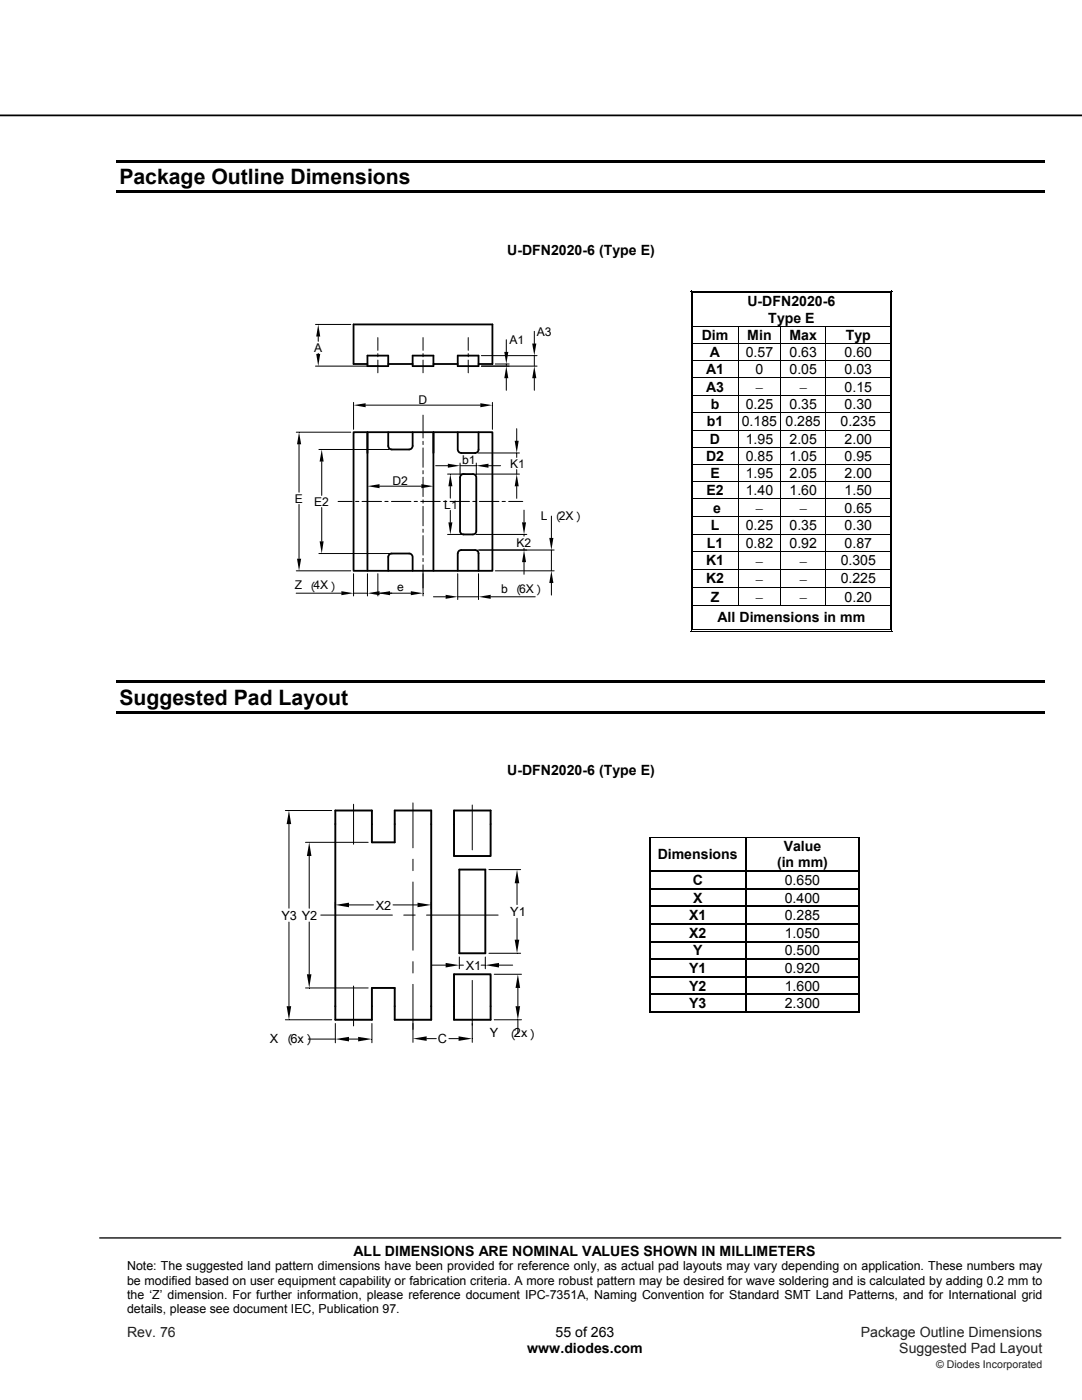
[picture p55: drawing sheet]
<svg xmlns="http://www.w3.org/2000/svg" width="216mm" height="279mm" viewBox="0 0 216 279" stroke-linecap="round" stroke-linejoin="round" font-family="sans-serif">
<defs><g id="words">
<g font-size="4.2">
<text x="23.8" y="36.7">Package Outline Dimensions</text>
<text x="23.8" y="140.6">Suggested Pad Layout</text>
</g>
<g font-size="2.8">
<text x="101.2" y="50.9">U-DFN2020-6 (Type E)</text>
<text x="149.1" y="61.1">U-DFN2020-6</text>
<text x="153.3" y="64.4">Type E</text>
<text x="140" y="67.8">Dim</text>
<text x="141.7" y="71.2">A</text>
<text x="148.8" y="71.2">0.57</text>
<text x="149.1" y="67.8">Min</text>
<text x="157.5" y="67.8">Max</text>
<text x="157.5" y="71.2">0.63</text>
<text x="168.5" y="71.2">0.60</text>
<text x="168.8" y="67.8">Typ</text>
<text x="140.9" y="74.6">A1</text>
<text x="150.8" y="74.6">0</text>
<text x="157.5" y="74.6">0.05</text>
<text x="168.5" y="74.6">0.03</text>
<text x="140.9" y="78.2">A3</text>
<text x="141.8" y="81.7">b</text>
<text x="148.8" y="81.7">0.25</text>
<text x="150.8" y="78.3">−</text>
<text x="157.5" y="81.7">0.35</text>
<text x="159.5" y="78.3">−</text>
<text x="168.5" y="81.7">0.30</text>
<text x="168.5" y="78.2">0.15</text>
<text x="141" y="85.1">b1</text>
<text x="141.7" y="88.5">D</text>
<text x="148" y="85.1">0.185</text>
<text x="148.8" y="88.5">1.95</text>
<text x="156.7" y="85.1">0.285</text>
<text x="157.5" y="88.5">2.05</text>
<text x="167.7" y="85.1">0.235</text>
<text x="168.5" y="88.5">2.00</text>
<text x="140.9" y="91.9">D2</text>
<text x="141.8" y="95.4">E</text>
<text x="148.8" y="91.9">0.85</text>
<text x="148.8" y="95.4">1.95</text>
<text x="157.5" y="91.9">1.05</text>
<text x="157.5" y="95.4">2.05</text>
<text x="168.5" y="91.9">0.95</text>
<text x="168.5" y="95.4">2.00</text>
<text x="141" y="98.8">E2</text>
<text x="148.8" y="98.8">1.40</text>
<text x="157.5" y="98.8">1.60</text>
<text x="168.5" y="98.8">1.50</text>
<text x="141.8" y="105.9">L</text>
<text x="142.3" y="102.3">e</text>
<text x="148.8" y="105.9">0.25</text>
<text x="150.8" y="102.4">−</text>
<text x="157.5" y="105.9">0.35</text>
<text x="159.5" y="102.4">−</text>
<text x="168.5" y="105.9">0.30</text>
<text x="168.5" y="102.3">0.65</text>
<text x="140.9" y="112.8">K1</text>
<text x="141" y="109.3">L1</text>
<text x="148.8" y="109.3">0.82</text>
<text x="150.8" y="112.9">−</text>
<text x="157.5" y="109.3">0.92</text>
<text x="159.5" y="112.9">−</text>
<text x="167.7" y="112.8">0.305</text>
<text x="168.5" y="109.3">0.87</text>
<text x="140.9" y="116.4">K2</text>
<text x="150.8" y="116.6">−</text>
<text x="159.5" y="116.6">−</text>
<text x="167.7" y="116.4">0.225</text>
<text x="141.8" y="120.1">Z</text>
<text x="143.2" y="124.2">All Dimensions in mm</text>
<text x="150.8" y="120.2">−</text>
<text x="159.5" y="120.2">−</text>
<text x="168.5" y="120.1">0.20</text>
<text x="101.2" y="154.7">U-DFN2020-6 (Type E)</text>
<text x="131.2" y="171.5">Dimensions</text>
<text x="155" y="173.1">(in mm)</text>
<text x="156.4" y="169.9">Value</text>
<text x="138.2" y="176.6">C</text>
<text x="156.6" y="176.6">0.650</text>
<text x="137.5" y="183.7">X1</text>
<text x="138.3" y="180.1">X</text>
<text x="156.6" y="180.1">0.400</text>
<text x="156.6" y="183.7">0.285</text>
<text x="137.5" y="187.2">X2</text>
<text x="138.3" y="190.7">Y</text>
<text x="156.6" y="190.7">0.500</text>
<text x="156.6" y="187.2">1.050</text>
<text x="137.5" y="194.2">Y1</text>
<text x="137.5" y="197.7">Y2</text>
<text x="156.6" y="194.2">0.920</text>
<text x="156.6" y="197.7">1.600</text>
<text x="137.5" y="201.2">Y3</text>
<text x="156.6" y="201.2">2.300</text>
<text x="70.6" y="250.6">ALL DIMENSIONS ARE NOMINAL VALUES SHOWN IN MILLIMETERS</text>
<text x="110.9" y="266.8">55 of 263</text>
<text x="105.2" y="270.1">www.diodes.com</text>
</g>
<g font-size="2.8" fill="#231f20">
<text x="25.4" y="266.8">Rev. 76</text>
<text x="171.8" y="266.8">Package Outline Dimensions</text>
<text x="179.5" y="270.1">Suggested Pad Layout</text>
</g>
<g font-size="2.5">
<text x="56.2" y="183.6">Y3 Y2</text>
<text x="75" y="181.5">X2</text>
<text x="101.8" y="182.8">Y1</text>
<text x="92.9" y="193.5">X1</text>
<text x="53.9" y="208.1">X</text>
<text x="58" y="208.1">6x</text>
<text x="58.3" y="208.8" transform="rotate(-90 58.3 208.8)">︵</text>
<text x="63.4" y="208.8" transform="rotate(-90 63.4 208.8)">︶</text>
<text x="87.4" y="208.2">C</text>
<text x="97.8" y="207">Y</text>
<text x="102.6" y="207">2x</text>
<text x="102.9" y="207.7" transform="rotate(-90 102.9 207.7)">︵</text>
<text x="107.9" y="207.7" transform="rotate(-90 107.9 207.7)">︶</text>
<text x="25.4" y="253.5">Note: The suggested land pattern dimensions have been provided for reference only, as actual pad layouts may vary depending on application. These numbers may</text>
<text x="25.4" y="256.4">be modified based on user equipment capability or fabrication criteria. A more robust pattern may be desired for wave soldering and is calculated by adding 0.2 mm to</text>
<text x="25.4" y="259.2">the ‘Z’ dimension. For further information, please reference document IPC-7351A, Naming Convention for Standard SMT Land Patterns, and for International grid</text>
<text x="25.4" y="262.1">details, please see document IEC, Publication 97.</text>
</g>
<g font-size="2.4">
<text x="62.7" y="70.2">A</text>
<text x="101.7" y="68.7">A1</text>
<text x="107.1" y="67">A3</text>
<text x="83.5" y="80.5">D</text>
<text x="92.2" y="92.6">b1</text>
<text x="101.8" y="93.4">K1</text>
<text x="58.8" y="100.3">E</text>
<text x="62.7" y="101">E2</text>
<text x="78.3" y="96.7">D2</text>
<text x="88.6" y="101.5">L1</text>
<text x="107.9" y="103.7">L</text>
<text x="111.5" y="103.7">2X</text>
<text x="111.8" y="104.3" transform="rotate(-90 111.8 104.3)">︵</text>
<text x="117" y="104.3" transform="rotate(-90 117 104.3)">︶</text>
<text x="103.1" y="109.1">K2</text>
<text x="58.8" y="117.6">Z</text>
<text x="62.6" y="117.6">4X</text>
<text x="62.9" y="118.3" transform="rotate(-90 62.9 118.3)">︵</text>
<text x="68.1" y="118.3" transform="rotate(-90 68.1 118.3)">︶</text>
<text x="79.2" y="118">e</text>
<text x="100" y="118.3">b</text>
<text x="103.6" y="118.3">6X</text>
<text x="103.9" y="119" transform="rotate(-90 103.9 119)">︵</text>
<text x="109.1" y="119" transform="rotate(-90 109.1 119)">︶</text>
</g>
<text font-size="2.1" fill="#231f20" x="186.8" y="273">© Diodes Incorporated</text>
</g></defs>
<path d="M0 23h215.9" fill="none" stroke="#000" stroke-width=".35"/>
<path d="M19.9 247.1h191.8" fill="none" stroke="#000" stroke-width=".26"/>
<path d="M23.3 31.9h185.2v.5h-185.2zM23.3 38h185.2v.5h-185.2z" fill="#000"/>
<g fill="#fff">
<path d="M138.3 58.5h39.2v6.5h-39.2z"/>
<path d="M138.8 58.5h38.3v3.3h-38.3z"/>
<path d="M138.8 61.8h38.3v3.2h-38.3z"/>
</g>
<path d="M137.8 58h.2v.5h-.2zM137.8 58h.5v.2h-.5zM138.2 58.3h.1v.2h-.1z" fill="#000"/>
<path d="M138.3 58.1h39.2M138.3 58.4h39.2" fill="none" stroke="#000" stroke-width=".2"/>
<path d="M138.3 58.5h39.2z" fill="#fff"/>
<path d="M177.5 58h.6v.2h-.6zM177.5 58.3h.2v.2h-.2zM177.9 58h.2v.5h-.2z" fill="#000"/>
<path d="M137.9 58.5v6.5M138.2 58.5v6.5M177.6 58.5v6.5M178 58.5v6.5" fill="none" stroke="#000" stroke-width=".2"/>
<g fill="#fff">
<path d="M138.3 65.2h8.9v3.2h-8.9z"/>
<path d="M138.8 65.2h7.8v3.2h-7.8z"/>
<path d="M147.4 65.2h8.3v3.2h-8.3z"/>
<path d="M148 65.2h7.1v3.2h-7.1z"/>
<path d="M155.9 65.2h8.8v3.2h-8.8z"/>
<path d="M156.5 65.2h7.6v3.2h-7.6z"/>
</g>
<path d="M137.8 65h.2v.2h-.2zM138.2 65h.1v.2h-.1zM177.5 65h.2v.2h-.2zM177.9 65h.2v.2h-.2z" fill="#000"/>
<path d="M137.9 65.2v3.2M138.2 65.2v3.2M138.3 65.1h39.2M147.3 65.2v3.2M155.8 65.2v3.2M164.8 65.2v3.2M177.6 65.2v3.2M178 65.2v3.2" fill="none" stroke="#000" stroke-width=".2"/>
<g fill="#fff">
<path d="M138.3 68.6h8.9v3.3h-8.9z"/>
<path d="M138.8 68.6h7.8v3.3h-7.8z"/>
<path d="M147.4 68.6h8.3v3.3h-8.3z"/>
<path d="M148 68.6h7.1v3.3h-7.1z"/>
<path d="M155.9 68.6h8.8v3.3h-8.8z"/>
<path d="M156.5 68.6h7.6v3.3h-7.6z"/>
</g>
<path d="M137.8 68.4h.2v.2h-.2zM137.8 71.9h.2v.1h-.2zM137.8 75.3h.2v.1h-.2zM138.2 68.4h.1v.2h-.1zM138.2 71.9h.1v.1h-.1zM138.2 75.3h.1v.1h-.1zM177.5 68.4h.2v.2h-.2zM177.5 71.9h.2v.1h-.2zM177.5 75.3h.2v.1h-.2zM177.9 68.4h.2v.2h-.2zM177.9 71.9h.2v.1h-.2zM177.9 75.3h.2v.1h-.2z" fill="#000"/>
<g fill="none" stroke="#000" stroke-width=".2">
<path d="M137.9 68.6v3.3M137.9 72v3.3M137.9 75.4v3.5M138.2 68.6v3.3M138.2 72v3.3M138.2 75.4v3.5M138.3 68.5h39.2M138.3 71.9h39.2M138.3 75.4h39.2M147.3 68.6v3.3M147.3 72v3.3M147.3 75.4v3.5"/>
<path d="M155.8 68.6v3.3M155.8 72v3.3M155.8 75.4v3.5M164.8 68.6v3.3M164.8 72v3.3M164.8 75.4v3.5M177.6 68.6v3.3M177.6 72v3.3M177.6 75.4v3.5M178 68.6v3.3M178 72v3.3M178 75.4v3.5"/>
</g>
<g fill="#fff">
<path d="M138.3 79.1h8.9v3.2h-8.9z"/>
<path d="M138.8 79.1h7.8v3.2h-7.8z"/>
<path d="M147.4 79.1h8.3v3.2h-8.3z"/>
<path d="M148 79.1h7.1v3.2h-7.1z"/>
<path d="M155.9 79.1h8.8v3.2h-8.8z"/>
<path d="M156.5 79.1h7.6v3.2h-7.6z"/>
</g>
<path d="M137.8 78.9h.2v.2h-.2zM138.2 78.9h.1v.2h-.1zM177.5 78.9h.2v.2h-.2zM177.9 78.9h.2v.2h-.2z" fill="#000"/>
<path d="M137.9 79.1v3.2M138.2 79.1v3.2M138.3 79h39.2M147.3 79.1v3.2M155.8 79.1v3.2M164.8 79.1v3.2M177.6 79.1v3.2M178 79.1v3.2" fill="none" stroke="#000" stroke-width=".2"/>
<g fill="#fff">
<path d="M138.3 82.5h8.9v3.2h-8.9z"/>
<path d="M138.8 82.5h7.8v3.2h-7.8z"/>
<path d="M147.4 82.5h8.3v3.2h-8.3z"/>
<path d="M148 82.5h7.1v3.2h-7.1z"/>
<path d="M155.9 82.5h8.8v3.2h-8.8z"/>
<path d="M156.5 82.5h7.6v3.2h-7.6z"/>
</g>
<path d="M137.8 82.3h.2v.2h-.2zM138.2 82.3h.1v.2h-.1zM177.5 82.3h.2v.2h-.2zM177.9 82.3h.2v.2h-.2z" fill="#000"/>
<path d="M137.9 82.5v3.2M138.2 82.5v3.2M138.3 82.4h39.2M147.3 82.5v3.2M155.8 82.5v3.2M164.8 82.5v3.2M177.6 82.5v3.2M178 82.5v3.2" fill="none" stroke="#000" stroke-width=".2"/>
<g fill="#fff">
<path d="M138.3 85.9h8.9v3.3h-8.9z"/>
<path d="M138.8 85.9h7.8v3.3h-7.8z"/>
<path d="M147.4 85.9h8.3v3.3h-8.3z"/>
<path d="M148 85.9h7.1v3.3h-7.1z"/>
<path d="M155.9 85.9h8.8v3.3h-8.8z"/>
<path d="M156.5 85.9h7.6v3.3h-7.6z"/>
</g>
<g fill="#000">
<path d="M137.8 85.7h.2v.2h-.2zM137.8 89.2h.2v.1h-.2zM137.8 92.6h.2v.2h-.2zM137.8 96h.2v.2h-.2zM137.8 99.4h.2v.2h-.2zM138.2 85.7h.1v.2h-.1zM138.2 89.2h.1v.1h-.1zM138.2 92.6h.1v.2h-.1zM138.2 96h.1v.2h-.1zM138.2 99.4h.1v.2h-.1zM177.5 85.7h.2v.2h-.2zM177.5 89.2h.2v.1h-.2z"/>
<path d="M177.5 92.6h.2v.2h-.2zM177.5 96h.2v.2h-.2zM177.5 99.4h.2v.2h-.2zM177.9 85.7h.2v.2h-.2zM177.9 89.2h.2v.1h-.2zM177.9 92.6h.2v.2h-.2zM177.9 96h.2v.2h-.2zM177.9 99.4h.2v.2h-.2zM137.8 103.1h.2v.2h-.2zM137.8 106.5h.2v.2h-.2zM137.8 109.9h.2v.2h-.2zM137.8 113.6h.2v.1h-.2z"/>
<path d="M137.8 117.2h.2v.1h-.2zM138.2 103.1h.1v.2h-.1zM138.2 106.5h.1v.2h-.1zM138.2 109.9h.1v.2h-.1zM138.2 113.6h.1v.1h-.1zM138.2 117.2h.1v.1h-.1zM177.5 103.1h.2v.2h-.2zM177.5 106.5h.2v.2h-.2zM177.5 109.9h.2v.2h-.2zM177.5 113.6h.2v.1h-.2zM177.5 117.2h.2v.1h-.2zM177.9 103.1h.2v.2h-.2z"/>
<path d="M177.9 106.5h.2v.2h-.2zM177.9 109.9h.2v.2h-.2zM177.9 113.6h.2v.1h-.2zM177.9 117.2h.2v.1h-.2zM23.3 135.8h185.2v.5h-185.2zM137.8 120.8h.2v.2h-.2zM137.8 125.9h.5v.1h-.5zM138.2 120.8h.1v.2h-.1zM138.2 125.5h.1v.2h-.1zM177.5 120.8h.2v.2h-.2zM177.5 125.9h.6v.1h-.6zM177.5 125.5h.2v.2h-.2z"/>
<path d="M177.9 120.8h.2v.2h-.2zM177.9 125.5h.2v.5h-.2zM23.3 141.9h185.2v.5h-185.2zM129.5 167l.1 .3zM129.5 167l.3 .1zM129.5 173.8l.1 .3zM129.5 177.3l.1 .3zM129.7 167.2l.1 .1zM129.7 173.8l.1 .3zM129.7 177.3l.1 .3zM148.8 167.3h.2zM148.8 167l.2 .1z"/>
<path d="M148.8 167.2l.2 .1zM148.8 173.8h.2v.3h-.2zM148.8 177.3h.2v.3h-.2zM171.3 167l.2 .1zM171.3 167.2v.1zM171.3 173.8v.3zM171.3 177.3v.3zM171.4 167l.1 .3zM171.4 173.8l.1 .3zM171.4 177.3l.1 .3zM129.5 180.8l.1 .3zM129.5 184.3l.1 .3z"/>
<path d="M129.5 187.8l.1 .3zM129.5 191.3l.1 .3zM129.5 194.8l.1 .3zM129.5 198.3l.1 .3zM129.7 180.8l.1 .3zM129.7 184.3l.1 .3zM129.7 187.8l.1 .3zM129.7 191.3l.1 .3zM129.7 194.8l.1 .3zM129.7 198.3l.1 .3zM148.8 180.8h.2v.3h-.2zM148.8 184.3h.2v.3h-.2z"/>
<path d="M148.8 187.8h.2v.3h-.2zM148.8 191.3h.2v.3h-.2zM148.8 194.8h.2v.3h-.2zM148.8 198.3h.2v.3h-.2zM171.3 180.8v.3zM171.3 184.3v.3zM171.3 187.8v.3zM171.3 191.3v.3zM171.3 194.8v.3zM171.3 198.3v.3zM171.4 180.8l.1 .3zM171.4 184.3l.1 .3z"/>
<path d="M171.4 187.8l.1 .3zM171.4 191.3l.1 .3zM171.4 194.8l.1 .3zM171.4 198.3l.1 .3zM129.5 202l.3 .1zM129.7 201.9l.1 .1zM148.8 202l.2 .1zM171.3 202l.2 .1zM171.3 201.9v.1zM171.4 201.9l.1 .2z"/>
</g>
<g fill="none" stroke="#000" stroke-width=".2">
<path d="M62.9 64.7h7.1M62.9 73.1h12.6M63.5 67.2v.9M63.5 70.5v.1M75.4 67.4v2.5M75.4 70.6v.6M75.4 71.9v2.5M84.4 67.4v2.5M84.4 70.6v.6M84.4 71.9v2.5M93.4 67.4v2.5M93.4 70.6v.6"/>
<path d="M93.4 71.9v2.5M96.1 73.1h11.1M96.1 71h11.1M98.8 72.6h2.8M101 67.8v2.4M101 72.6v.5M101 75.5v2.4M106.6 66.1v2.5M106.6 71v2.1M106.6 75.5v2.4M59.1 86.3h10.9M59.7 88.7v9.5"/>
<path d="M63.6 89.7h14M64.2 92.1v6.8M70.5 80.3v5.4M73 80.9h22.8M73.3 97.6h.1M75.7 97h8.4M84.4 82.8v4.6M84.4 88.1v.6M84.4 89.4v3.9M84.4 93.9v.7M84.4 95.2v3.9M84.4 99.8v.6"/>
<path d="M86.5 96.5h.1M86.9 92.9h2.5M89.3 94.6h3.6M89.9 97v2.4M91.8 92.4v2.3M91.8 92.9h3.2M94.9 94.6h8.8M95 92.4v2.3M95.4 90.4h8.3M97.5 92.9h2.4M98.3 80.3v5.4M103.1 85.6v2.4"/>
<path d="M103.1 90.4v.9M103.1 93.7v.9M103.1 97v2.5M137.9 85.9v3.3M137.9 89.3v3.3M137.9 92.8v3.2M137.9 96.2v3.2M137.9 99.6v3.5M138.2 85.9v3.3M138.2 89.3v3.3M138.2 92.8v3.2M138.2 96.2v3.2"/>
<path d="M138.2 99.6v3.5M138.3 85.8h39.2M138.3 89.3h39.2M138.3 92.7h39.2M138.3 96.1h39.2M138.3 99.5h39.2M147.3 85.9v3.3M147.3 89.3v3.3M147.3 92.8v3.2M147.3 96.2v3.2M147.3 99.6v3.5M155.8 85.9v3.3"/>
<path d="M155.8 89.3v3.3M155.8 92.8v3.2M155.8 96.2v3.2M155.8 99.6v3.5M164.8 85.9v3.3M164.8 89.3v3.3M164.8 92.8v3.2M164.8 96.2v3.2M164.8 99.6v3.5M177.6 85.9v3.3M177.6 89.3v3.3M177.6 92.8v3.2"/>
<path d="M177.6 96.2v3.2M177.6 99.6v3.5M178 85.9v3.3M178 89.3v3.3M178 92.8v3.2M178 96.2v3.2M178 99.6v3.5M59.1 118.4h9M59.1 113.9h10.9M59.7 100.7v10.8M63.6 110.5h14.4M64.2 101.3v6.7"/>
<path d="M67.5 100.1h2.8M70.5 118.4h2.8M70.5 114.5v4.4M71 100.1h.6M72.2 100.1h3.9M73.3 114.5v4.4M75.4 114.5v4.4M75.7 118.4h6.3M76.8 100.1h.6M78.1 100.1h3.9M82.6 100.1h.7M83.9 100.1h3.9"/>
<path d="M84.4 101v3.9M84.4 105.6v.6M84.4 106.9v3.9M84.4 111.4v.7M84.4 112.7v6.2M86.5 119.1h2.4M88.5 100.1h.7M89.3 106.7h3.6M89.8 100.1h3.9M89.9 101.9v2.3M91.3 114.5v5.2M91.3 119.1h4.2"/>
<path d="M94.3 100.1h.7M95 106.7h10.1M95.4 109.8h15.2M95.5 114.5v5.2M95.7 100.1h3.8M97.9 119.1h8.9M98.8 113.9h11.8M100.2 100.1h.6M101.5 100.1h2.8M104.6 101.8v2.4M104.6 106.7v.3M104.6 109.4v.4"/>
<path d="M104.6 112.2v2.4M110 103v4.4M110 109.8v4.1M110 116.4v2.4M137.9 103.3v3.2M137.9 106.7v3.2M137.9 110.1v3.5M137.9 113.7v3.5M137.9 117.3v3.5M138.2 103.3v3.2M138.2 106.7v3.2M138.2 110.1v3.5"/>
<path d="M138.2 113.7v3.5M138.2 117.3v3.5M138.3 103.2h39.2M138.3 106.6h39.2M138.3 110h39.2M138.3 113.6h39.2M138.3 117.3h39.2M147.3 103.3v3.2M147.3 106.7v3.2M147.3 110.1v3.5M147.3 113.7v3.5M147.3 117.3v3.5"/>
<path d="M155.8 103.3v3.2M155.8 106.7v3.2M155.8 110.1v3.5M155.8 113.7v3.5M155.8 117.3v3.5M164.8 103.3v3.2M164.8 106.7v3.2M164.8 110.1v3.5M164.8 113.7v3.5M164.8 117.3v3.5M177.6 103.3v3.2M177.6 106.7v3.2"/>
<path d="M177.6 110.1v3.5M177.6 113.7v3.5M177.6 117.3v3.5M178 103.3v3.2M178 106.7v3.2M178 110.1v3.5M178 113.7v3.5M178 117.3v3.5M137.9 121v5M138.2 121v4.5M138.3 120.9h39.2M138.3 126h39.2"/>
<path d="M138.3 125.6h39.2M177.6 121v4.5M178 121v4.5M56.9 161.8h9.3M57.7 164.5v16.8M61 168.1h12.5M61.7 170.8v10.5M70.5 160.5v8M82.4 160.2v9M82.4 171.5v2.3M82.4 176v13.6M94.2 160.7v8.9"/>
<path d="M97.6 173.5h6.3M103.2 176.3v4.2M129.5 167.3v6.5M129.5 174.1v3.2M129.5 177.6v3.2M129.7 167.3v6.5M129.7 174.1v3.2M129.7 177.6v3.2M129.8 167.1h19M129.8 167.2h19M149 167.1h22.3M149 167.2h22.3"/>
<path d="M171.3 167.3v6.5M171.3 174.1v3.2M171.3 177.6v3.2M171.5 167.3v6.5M171.5 174.1v3.2M171.5 177.6v3.2M57.7 184v16.8M61 197.2h12.5M61.7 184v10.4M64 182.6h14.3M66.9 180.1v1.2M69.6 180.6h4.9"/>
<path d="M70.5 196.8v7.9M78.4 180.6h4.9M80.6 182.6h2.2M82.4 191.9v2.3M82.4 196.4v11.6M85.1 182.6h14.3M86 180.1v1.2M86.2 192.6h2.7M91.7 191v2.3M91.7 192.6h.8M94.2 195.7v12.3M96 192.6h.8"/>
<path d="M96.8 191v2.3M97.6 190.2h6.3M98.6 194.4h5.5M99.6 192.6h2.7M103.2 183.3v4.2M103.3 197.2v3.6M129.5 181.1v3.2M129.5 184.6v3.2M129.5 188.1v3.2M129.5 191.6v3.2M129.5 195.1v3.2M129.5 198.6v3.5"/>
<path d="M129.7 181.1v3.2M129.7 184.6v3.2M129.7 188.1v3.2M129.7 191.6v3.2M129.7 195.1v3.2M129.7 198.6v3.3M171.3 181.1v3.2M171.3 184.6v3.2M171.3 188.1v3.2M171.3 191.6v3.2M171.3 195.1v3.2M171.3 198.6v3.3"/>
<path d="M171.5 181.1v3.2M171.5 184.6v3.2M171.5 188.1v3.2M171.5 191.6v3.2M171.5 195.1v3.2M171.5 198.6v3.3M56.9 203.5h9.3M61.5 207.4h5.4M66.9 204.3v3.8M69.6 207.4h1.9M74.2 204.3v3.8M85.1 207.3h2"/>
<path d="M89.6 207.3h1.9M98.6 203.5h5.5M103.3 203.5v2.7M129.8 202.1h19M129.8 201.9h19M149 202.1h22.3M149 201.9h22.3"/>
</g>
<g fill="none" stroke="#000" stroke-width=".25">
<path d="M129.8 173.9h19M129.8 177.4h19M148.9 167.3v6.5M148.9 174.1v3.2M148.9 177.6v3.2M149 173.9h22.3M149 177.4h22.3M129.8 180.9h19M129.8 184.4h19M129.8 187.9h19M129.8 191.5h19M129.8 195h19"/>
<path d="M129.8 198.5h19M148.9 181.1v3.2M148.9 184.6v3.2M148.9 188.1v3.2M148.9 191.6v3.2M148.9 195.1v3.2M148.9 198.6v3.4M149 180.9h22.3M149 184.4h22.3M149 187.9h22.3M149 191.5h22.3M149 195h22.3"/>
<path d="M149 198.5h22.3"/>
</g>
<g fill="#000">
<path d="M63.1 70.6h.8l-.4 2.5zM63.5 64.7l.4 2.5h-.8zM101 73.1l.4 2.4h-.8zM100.6 70.2h.8l-.4 2.4zM106.6 73.1l.4 2.4h-.8zM106.2 68.6h.8l-.4 2.4zM59.7 86.3l.4 2.4h-.8zM64.2 89.7l.4 2.4h-.8zM70.5 80.9l2.5-.4v.8zM73.3 97l2.4-.4v.8zM84.1 96.6l2.4 .4-2.4 .4zM89.4 92.5l2.4 .4-2.4 .4z"/>
<path d="M89.9 94.6l.4 2.4h-.8zM95.8 80.5l2.5 .4-2.5 .4zM95 92.9l2.5-.4v.8zM103.1 94.6l.4 2.4h-.8zM102.7 88h.8l-.4 2.4zM59.3 111.5h.8l-.4 2.4zM63.8 108h.8l-.4 2.5zM68.1 118l2.4 .4-2.4 .4zM73.3 118.4l2.4-.4v.8zM75.4 118.4l2.4-.4v.8zM82 118l2.4 .4-2.4 .4zM88.9 118.7l2.4 .4-2.4 .4z"/>
<path d="M89.5 104.2h.8l-.4 2.5zM95.5 119.1l2.4-.4v.8zM104.6 109.8l.4 2.4h-.8zM104.2 104.2h.8l-.4 2.5zM110 113.9l.4 2.5h-.8zM109.6 107.4h.8l-.4 2.4zM57.7 161.8l.4 2.7h-.9zM61.7 168.1l.4 2.7h-.9zM103.2 173.5l.4 2.8h-.9zM61.2 194.4h.9l-.4 2.8zM66.9 180.6l2.7-.5v1zM83.3 180.1l2.7 .5-2.7 .5z"/>
<path d="M88.9 192.2l2.8 .4-2.8 .5zM96.8 192.6l2.8-.4v.9zM102.7 187.5h.9l-.4 2.7zM103.3 194.4l.5 2.8h-.9zM57.2 200.8h.9l-.4 2.7zM66.9 207.4l2.7-.5v.9zM71.5 206.9l2.7 .5-2.7 .4zM82.4 207.3l2.7-.5v.9zM91.5 206.8l2.7 .5-2.7 .4zM102.9 200.8h.9l-.5 2.7z"/>
</g>
<g fill="none" stroke="#000" stroke-width=".36">
<path d="M73.3 71h4.2v2.1h-4.2zM73.3 72.6h-2.8v-7.9h27.8v7.9h-2.8M77.5 72.6h4.8M82.3 71h4.2v2.1h-4.2zM86.5 72.6h4.8M91.3 71h4.2v2.1h-4.2zM70.5 86.3h27.8v27.6h-27.8zM73.3 86.3v27.6M82.3 86.3v2.7l-.3 .6-.4 .1h-3.4l-.4-.1-.3-.4v-2.9M86.5 86.3v27.6M91.3 86.3v3.4l.3 .6 .4 .1h2.8l.6-.3 .1-.4v-3.4M92.1 94.7l.4-.1h2.1l.4 .5v10.9l-.1 .4-.3 .2-2.1 .1-.4-.2-.3-.3v-10.9z"/>
<path d="M82.3 113.9v-3l-.3-.3-.4-.1h-3.4l-.4 .1-.3 .5v2.8M91.3 113.9v-3.4l.2-.5 .5-.2h2.8l.4 .1 .3 .4v3.6"/>
</g>
<path d="M66.9 161.8h7.3v6.3h4.6v-6.3h7.2v41.7h-7.2v-6.3h-4.6v6.3h-7.3zM90.6 161.8h7.3v9h-7.3zM91.7 173.5h5.1v16.7h-5.1zM90.6 194.4h7.3v9.1h-7.3z" fill="none" stroke="#000" stroke-width=".38"/>
<use href="#words"/>
</svg>
